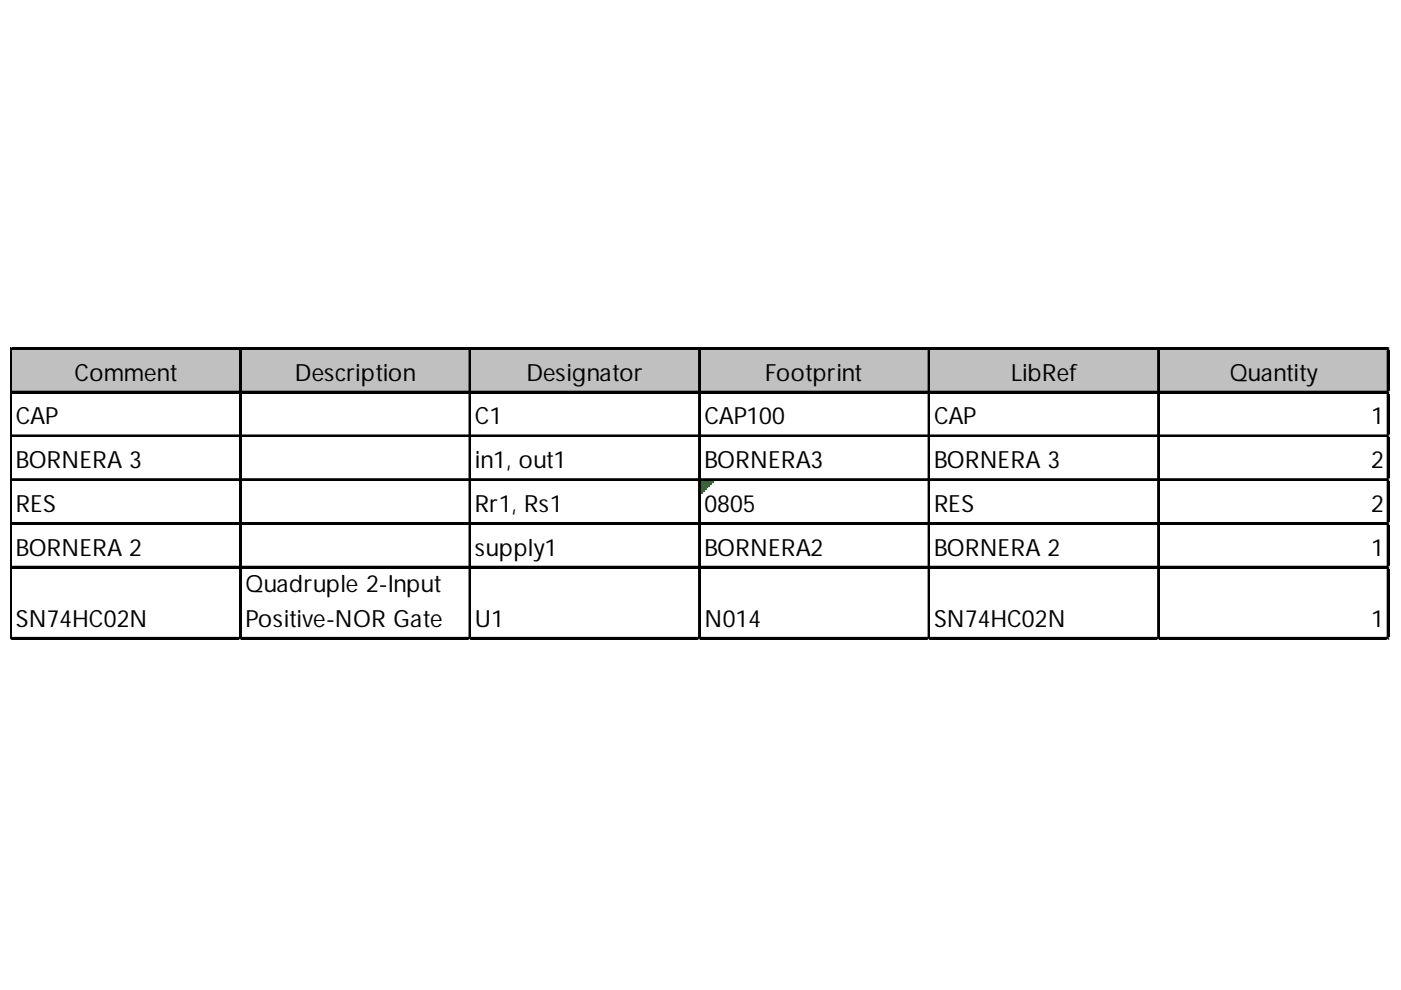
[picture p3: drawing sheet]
<svg xmlns="http://www.w3.org/2000/svg" width="297mm" height="210mm" viewBox="0 0 297 210" stroke-linecap="round" stroke-linejoin="round" font-family="sans-serif">
<defs><g id="words">
<g font-size="5">
<text x="15.8" y="80.7">Comment</text>
<text x="62.5" y="80.7">Description</text>
<text x="111.6" y="80.7">Designator</text>
<text x="162.2" y="80.7">Footprint</text>
<text x="214.4" y="80.7">LibRef</text>
<text x="260.7" y="80.7">Quantity</text>
<text x="3.4" y="90">CAP</text>
<text x="100.7" y="90">C1</text>
<text x="149.4" y="90">CAP100</text>
<text x="198" y="90">CAP</text>
<text x="290.7" y="90">1</text>
<text x="3.4" y="99.3">BORNERA 3</text>
<text x="100.7" y="99.3">in1, out1</text>
<text x="149.4" y="99.3">BORNERA3</text>
<text x="198" y="99.3">BORNERA 3</text>
<text x="290.7" y="99.3">2</text>
<text x="3.4" y="108.6">RES</text>
<text x="100.7" y="108.6">Rr1, Rs1</text>
<text x="149.4" y="108.6">0805</text>
<text x="198" y="108.6">RES</text>
<text x="290.7" y="108.6">2</text>
<text x="3.4" y="117.8">BORNERA 2</text>
<text x="100.7" y="117.8">supply1</text>
<text x="149.4" y="117.8">BORNERA2</text>
<text x="198" y="117.8">BORNERA 2</text>
<text x="290.7" y="117.8">1</text>
<text x="52" y="125.6">Quadruple 2-Input</text>
<text x="3.4" y="132.9">SN74HC02N</text>
<text x="52" y="132.9">Positive-NOR Gate</text>
<text x="100.7" y="132.9">U1</text>
<text x="149.4" y="132.9">N014</text>
<text x="198" y="132.9">SN74HC02N</text>
<text x="290.7" y="132.9">1</text>
</g>
</g></defs>
<path d="M2.5 74.1h292.1v9.3h-292.1z" fill="#c0c0c0"/>
<path d="M148.6 102h2.7M148.6 102.2h2.7M148.6 102.4h2.3M148.6 102.6h2.3M148.6 102.7h1.9" fill="none" stroke="#008000" stroke-width=".39"/>
<path d="M148.6 102.7h1.9v.4h-1.9z" fill="#008000"/>
<path d="M148.6 103.1h1.5" fill="none" stroke="#008000" stroke-width=".39"/>
<path d="M148.6 103.1h1.5v.4h-1.5z" fill="#008000"/>
<path d="M148.6 103.5h1.2" fill="none" stroke="#008000" stroke-width=".39"/>
<path d="M148.6 103.5h1.2v.4h-1.2z" fill="#008000"/>
<path d="M148.6 103.9h.8" fill="none" stroke="#008000" stroke-width=".39"/>
<path d="M148.6 103.9h.8v.4h-.8z" fill="#008000"/>
<path d="M148.6 104.3h.4" fill="none" stroke="#008000" stroke-width=".39"/>
<path d="M148.6 104.3h.4v.4h-.4z" fill="#008000"/>
<g fill="none" stroke="#000" stroke-width=".39">
<path d="M2.2 73.8v61.8M2.4 73.8v61.8M2.6 73.8h292M2.6 73.9h292M50.9 74.1v61.5M51.1 74.1v61.5M99.5 74.1v61.5M99.7 74.1v61.5M148.2 74.1v61.5M148.4 74.1v61.5M196.9 74.1v61.5M197.1 74.1v61.5"/>
<path d="M245.5 74.1v61.5M245.7 74.1v61.5M294.2 74.1v61.5M294.4 74.1v61.5M2.6 83h292M2.6 83.2h292M2.6 92.3h292M2.6 92.5h292M2.6 101.6h292M2.6 101.8h292M2.6 110.9h292M2.6 111.1h292"/>
<path d="M2.6 120.1h292M2.6 120.3h292M2.6 135.2h292M2.6 135.4h292"/>
</g>
<path d="M2.2 135.6v.1" fill="none" stroke="#d4d4d4" stroke-width=".39"/>
<path d="M2.2 135.6l.4 .1z" fill="#d4d4d4"/>
<path d="M50.9 135.6v.1" fill="none" stroke="#d4d4d4" stroke-width=".39"/>
<path d="M50.9 135.6l.4 .1z" fill="#d4d4d4"/>
<path d="M99.5 135.6v.1" fill="none" stroke="#d4d4d4" stroke-width=".39"/>
<path d="M99.5 135.6l.4 .1z" fill="#d4d4d4"/>
<path d="M148.2 135.6v.1" fill="none" stroke="#d4d4d4" stroke-width=".39"/>
<path d="M148.2 135.6l.4 .1z" fill="#d4d4d4"/>
<path d="M196.9 135.6v.1" fill="none" stroke="#d4d4d4" stroke-width=".39"/>
<path d="M196.9 135.6l.4 .1z" fill="#d4d4d4"/>
<path d="M245.5 135.6v.1" fill="none" stroke="#d4d4d4" stroke-width=".39"/>
<path d="M245.5 135.6l.4 .1z" fill="#d4d4d4"/>
<path d="M294.2 135.6v.1" fill="none" stroke="#d4d4d4" stroke-width=".39"/>
<path d="M294.2 135.6l.4 .1z" fill="#d4d4d4"/>
<path d="M294.6 73.8h.1" fill="none" stroke="#d4d4d4" stroke-width=".39"/>
<path d="M294.6 73.8v.3z" fill="#d4d4d4"/>
<path d="M294.6 83h.1" fill="none" stroke="#d4d4d4" stroke-width=".39"/>
<path d="M294.6 83v.4z" fill="#d4d4d4"/>
<path d="M294.6 92.3h.1" fill="none" stroke="#d4d4d4" stroke-width=".39"/>
<path d="M294.6 92.3v.4z" fill="#d4d4d4"/>
<path d="M294.6 101.6h.1" fill="none" stroke="#d4d4d4" stroke-width=".39"/>
<path d="M294.6 101.6v.4z" fill="#d4d4d4"/>
<path d="M294.6 110.9h.1" fill="none" stroke="#d4d4d4" stroke-width=".39"/>
<path d="M294.6 110.9v.4z" fill="#d4d4d4"/>
<path d="M294.6 120.1h.1" fill="none" stroke="#d4d4d4" stroke-width=".39"/>
<path d="M294.6 120.1v.4z" fill="#d4d4d4"/>
<path d="M294.6 135.2h.1" fill="none" stroke="#d4d4d4" stroke-width=".39"/>
<path d="M294.6 135.2v.4z" fill="#d4d4d4"/>
<use href="#words"/>
</svg>
